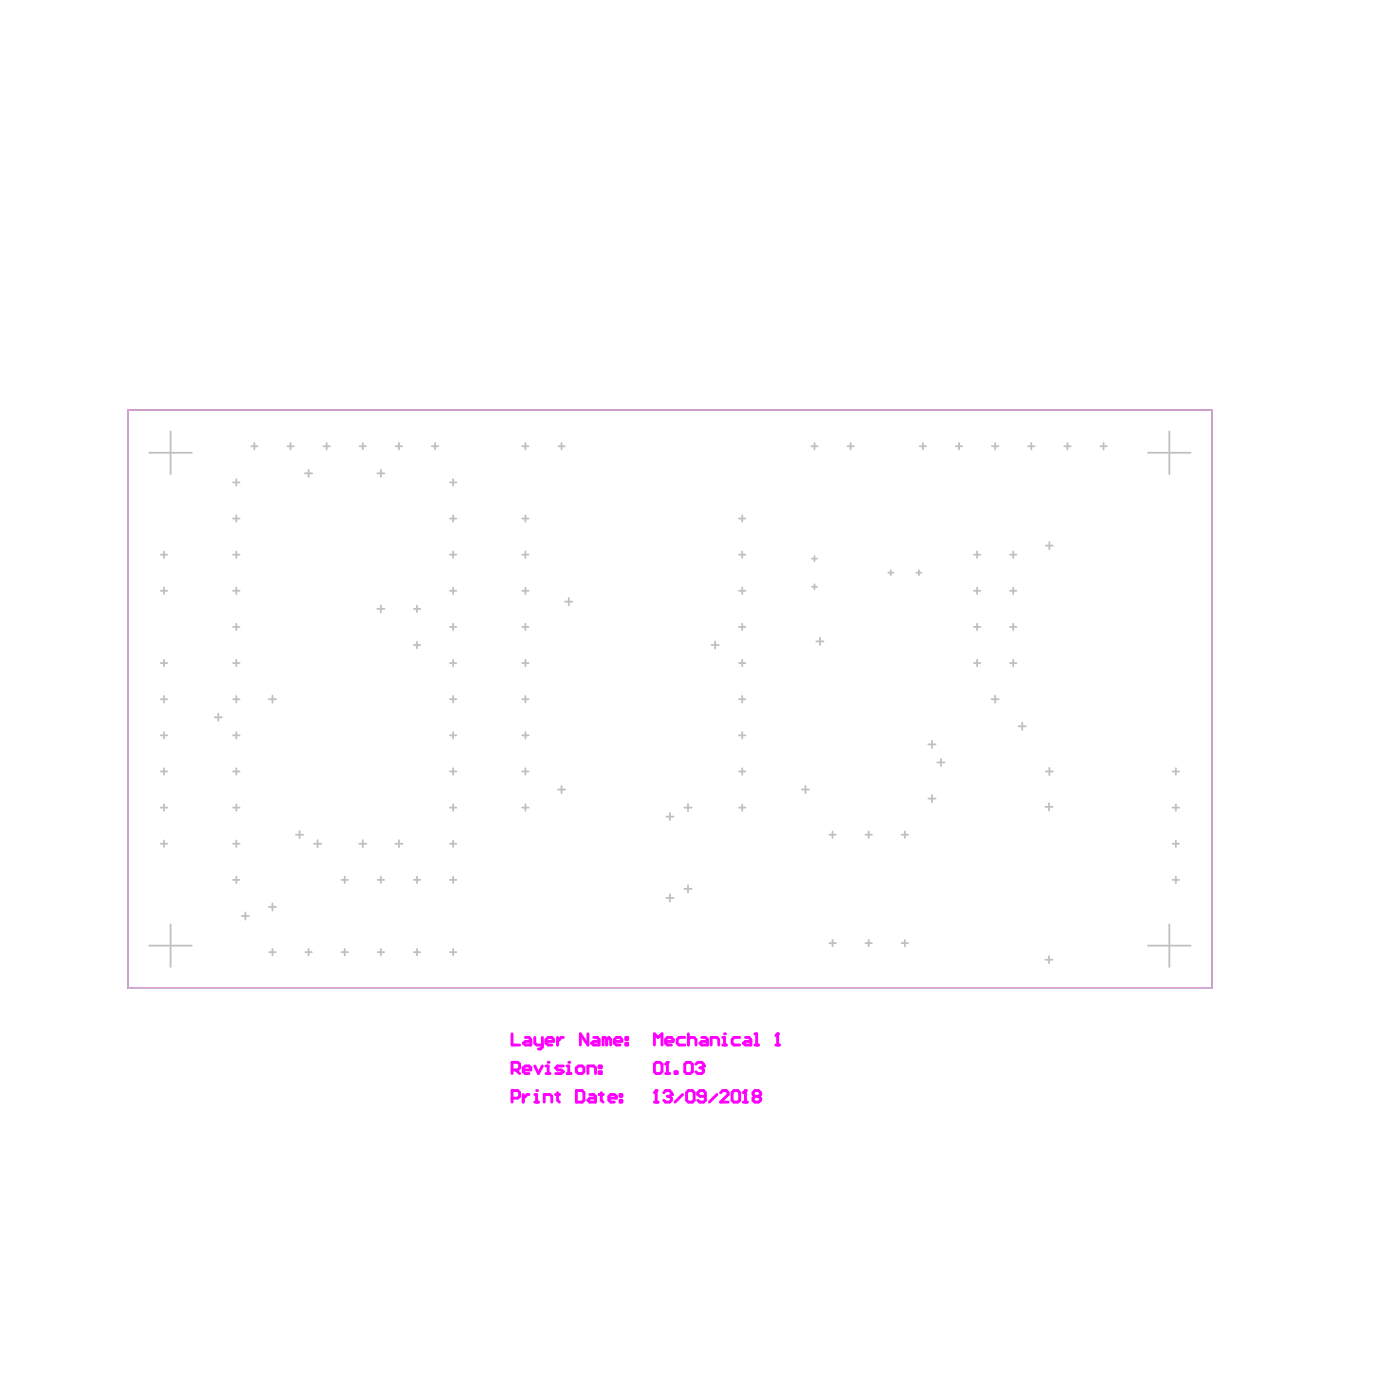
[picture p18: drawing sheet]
<svg xmlns="http://www.w3.org/2000/svg" width="96mm" height="96mm" viewBox="0 0 96 96" stroke-linecap="round" stroke-linejoin="round" font-family="sans-serif">
<path d="M8.8 28.1h74.3v39.6h-74.3z" fill="none" stroke="#c0c0c0" stroke-width=".07"/>
<path d="M8.8 28.1h74.3v39.6h-74.3z" fill="none" stroke="#f0f" stroke-width=".1"/>
<g fill="none" stroke="#f0f" stroke-width=".2">
<path d="M35.1 73.3h.4l.1-.1v-.3l-.1-.1h-.4v.8M35.1 70.9v.7h.5M35.1 75.3h.4l.1-.2v-.2l-.1-.2h-.4v.8M35.3 73.3l.3 .3M35.9 73.3h.5v-.1l-.1-.1h-.3l-.1 .1v.3l.1 .1h.3M35.9 75v.5M36 71.1h.3l.1 .2v.3h-.4l-.1-.1 .1-.1h.4M36.3 75h-.2l-.2 .3M36.7 75h.1v.5M36.7 75.5h.2M36.7 73.1l.2 .5 .3-.5M36.7 71.1v.4l.1 .1h.4"/>
<path d="M36.8 74.7h.1M37.2 71.1v.7l-.1 .1h-.2M37.3 75.5v-.5h.4l.1 .1v.4M37.4 73.6h.3M37.4 73.1h.2v.5M37.4 71.4h.5l-.1-.3h-.2l-.2 .2v.2l.2 .1h.2M37.6 72.8h.1M38.1 75h.2M38.2 71.1v.5M38.2 74.9v.5l.1 .1M38.6 73.1h-.4l-.1 .1 .1 .1h.3l.1 .2-.1 .1h-.4M38.6 71.1h-.1l-.3 .3"/>
<path d="M38.9 73.6h.2M38.9 73.1h.1v.5M39 72.8h.1M39.5 73.2l.2-.1h.2l.1 .1v.3l-.1 .1h-.2l-.2-.1zM39.5 74.7h.4l.1 .2v.5l-.1 .1h-.4zM40.3 73.6v-.5h.4l.1 .1v.4M40.3 70.9v.7l-.5-.7v.7M40.4 75h.3l.1 .1v.4h-.4l-.1-.1 .1-.1h.4M40.7 71.1h.2l.2 .2v.3h-.4l-.2-.1 .2-.1h.4M41.1 73.5h.1v.1h-.1zM41.1 73.1h.1v.1h-.1zM41.1 75h.2"/>
<path d="M41.2 74.9v.5l.1 .1M41.6 71.3l-.1-.2h-.2v.5M41.6 71.3v.3M41.6 71.3l.1-.2 .2 .2v.3M41.7 75.3h.6v-.2l-.2-.1h-.2l-.2 .1v.3l.2 .1h.2M42.1 71.4h.5l-.1-.3h-.2l-.2 .2v.2l.2 .1h.2M42.5 75h.1v.1h-.1zM42.5 75.4h.1v.1h-.1zM42.9 71.5h.1v.1h-.1zM42.9 71.1h.1v.2h-.1zM44.9 71.6v-.7l.2 .2 .3-.2v.7M44.9 75.5h.2"/>
<path d="M45 74.7h.1M45 72.8h.2l.2 .1v.6l-.2 .1h-.2l-.1-.1v-.6zM45 74.7v.8M45 74.7l-.1 .2M45.5 74.9l.1-.2h.3l.1 .3M45.6 73.6h.3M45.6 71.4h.5l-.1-.3h-.3l-.1 .2v.2l.1 .1h.3M45.7 72.8h.1M45.7 72.8v.8M45.7 72.8l-.1 .1M45.7 75.1h.2M45.9 75.1l.1 .2v.1l-.1 .1h-.3l-.1-.1"/>
<path d="M46 75h.1M46 75l-.1 .1M46.3 73.5h.1v.1h-.1zM46.8 75l-.5 .5M46.9 71.1h-.4l-.1 .2v.2l.1 .1h.4M47.1 72.8h.2l.2 .1v.6l-.2 .1h-.2l-.2-.1v-.6zM47.2 74.7h.3l.1 .2v.5l-.1 .1h-.3l-.1-.1v-.5zM47.2 71.3l.1-.2h.3l.1 .2v.3M47.2 70.9v.7M47.7 72.9l.1-.1h.3l.1 .3M48 73.2h.1M48.1 73.2l.1 .1-.1 .3h-.3l-.1-.1"/>
<path d="M48.1 71.1h.2l.2 .2v.3h-.4l-.1-.1 .1-.1h.4M48.2 73.1h.1M48.2 73.1l-.1 .1M48.3 75.1h-.3l-.2-.1 .2-.3h.2l.1 .2v.5l-.1 .1h-.2l-.2-.1M48.7 71.6v-.5h.4l.2 .2v.3M49.1 75l-.5 .5M49.4 74.9l.1-.2h.3l.1 .2v.1l-.5 .5h.5M49.5 71.6h.3M49.5 71.1h.2v.5M49.7 70.9h.1M50.3 74.7h.3l.1 .2v.5l-.1 .1h-.3l-.1-.1v-.5zM50.7 71.1h-.4l-.1 .2v.2l.1 .1h.4"/>
<path d="M50.9 75.5h.3M51.1 74.7h.1M51.1 71.1h.2l.2 .2v.3h-.4l-.2-.1 .2-.1h.4M51.1 74.7v.8M51.1 74.7l-.2 .2M51.7 75.1l-.1-.1 .1-.3h.3l.1 .2v.1l-.1 .1M51.7 75.1l-.1 .2v.1l.1 .1h.3l.1-.1v-.1l-.1-.2M51.7 75.1h.3M51.7 71.6h.3M51.7 70.9h.2v.7M53.2 71.6h.2M53.3 70.9h.1"/>
<path d="M53.3 70.9l-.1 .1M53.3 70.9v.7"/>
</g>
<g fill="none" stroke="#c0c0c0" stroke-width=".12">
<path d="M10.2 31h3M11 38h.5M11.2 37.8v.4M11.7 29.6v2.9M16 38h.4M16 33.1h.4M16 35.5h.4M16.2 32.8v.5M16.2 35.3v.5M16.2 37.8v.4M17.2 30.6h.5M17.4 30.4v.4"/>
<path d="M19.7 30.6h.4M19.9 30.4v.4M20.9 32.4h.5M21.2 32.2v.5M22.2 30.6h.4M22.4 30.4v.4M24.6 30.6h.5M24.9 30.4v.4M25.9 32.4h.5M26.1 32.2v.5M27.1 30.6h.5M27.3 30.4v.4"/>
<path d="M29.6 30.6h.4M29.8 30.4v.4M30.8 38h.5M30.8 33.1h.5M30.8 35.5h.5M31.1 32.8v.5M31.1 35.3v.5M31.1 37.8v.4M35.8 30.6h.4M35.8 38h.4M35.8 35.5h.4M36 30.4v.4"/>
<path d="M36 35.3v.5M36 37.8v.4M38.3 30.6h.4M38.5 30.4v.4M50.6 38h.5M50.6 35.5h.5M50.9 35.3v.5M50.9 37.8v.4M55.6 30.6h.4M55.7 38.3h.3M55.8 30.4v.4M55.8 38.1v.4"/>
<path d="M58.1 30.6h.4M58.3 30.4v.4M60.9 39.3h.3M61.1 39.1v.3M62.8 39.3h.4M63 39.1v.3M63 30.6h.5M63.3 30.4v.4M65.5 30.6h.5M65.7 30.4v.4M66.7 38h.5M67 37.8v.4"/>
<path d="M68 30.6h.4M68.2 30.4v.4M69.2 38h.5M69.4 37.8v.4M70.5 30.6h.4M70.7 30.4v.4M71.7 37.4h.5M71.9 37.1v.5M72.9 30.6h.5M73.2 30.4v.4M75.4 30.6h.5M75.6 30.4v.4"/>
<path d="M78.7 31h2.9M80.1 29.6v2.9M11 52.9h.5M11 55.4h.5M11 47.9h.5M11 57.8h.5M11 50.4h.5M11 45.4h.5M11 40.5h.5M11.2 40.3v.4M11.2 45.2v.5M11.2 47.7v.4"/>
<path d="M11.2 50.2v.4M11.2 52.7v.4M11.2 55.1v.5M11.2 57.6v.5M14.7 49.2h.5M15 48.9v.5M16 52.9h.4M16 55.4h.4M16 47.9h.4M16 57.8h.4M16 50.4h.4M16 45.4h.4"/>
<path d="M16 43h.4M16 40.5h.4M16.2 40.3v.4M16.2 42.7v.5M16.2 45.2v.5M16.2 47.7v.4M16.2 50.2v.4M16.2 52.7v.4M16.2 55.1v.5M16.2 57.6v.5M18.4 47.9h.5M18.7 47.7v.5"/>
<path d="M20.3 57.2h.5M20.5 57v.5M21.5 57.8h.5M21.8 57.6v.5M24.6 57.8h.5M24.9 57.6v.5M25.9 41.7h.5M26.1 41.5v.5M27.1 57.8h.5M27.3 57.6v.5M28.4 44.2h.4M28.4 41.7h.4"/>
<path d="M28.6 41.5v.5M28.6 44v.4M30.8 52.9h.5M30.8 55.4h.5M30.8 47.9h.5M30.8 57.8h.5M30.8 50.4h.5M30.8 45.4h.5M30.8 43h.5M30.8 40.5h.5M31.1 40.3v.4M31.1 42.7v.5"/>
<path d="M31.1 45.2v.5M31.1 47.7v.4M31.1 50.2v.4M31.1 52.7v.4M31.1 55.1v.5M31.1 57.6v.5M35.8 52.9h.4M35.8 55.4h.4M35.8 47.9h.4M35.8 50.4h.4M35.8 45.4h.4M35.8 43h.4"/>
<path d="M35.8 40.5h.4M36 40.3v.4M36 42.7v.5M36 45.2v.5M36 47.7v.4M36 50.2v.4M36 52.7v.4M36 55.1v.5M38.2 54.1h.5M38.5 53.9v.5M38.7 41.2h.5M39 41v.5"/>
<path d="M45.7 56h.5M45.9 55.7v.5M46.9 55.4h.5M47.2 55.1v.5M48.8 44.2h.5M49 44v.5M50.6 52.9h.5M50.6 55.4h.5M50.6 47.9h.5M50.6 50.4h.5M50.6 45.4h.5M50.6 43h.5"/>
<path d="M50.6 40.5h.5M50.9 40.3v.4M50.9 42.7v.5M50.9 45.2v.5M50.9 47.7v.4M50.9 50.2v.4M50.9 52.7v.4M50.9 55.1v.5M55 54.1h.5M55.2 53.9v.5M55.7 40.2h.3M55.8 40v.4"/>
<path d="M55.9 44h.5M56.2 43.7v.5M56.8 57.2h.5M57.1 57v.4M59.3 57.2h.5M59.5 57v.4M61.8 57.2h.4M62 57v.4M63.6 54.7h.5M63.6 51h.5M63.9 50.8v.5M63.9 54.5v.5"/>
<path d="M64.2 52.3h.5M64.5 52v.5M66.7 45.4h.5M66.7 43h.5M66.7 40.5h.5M67 40.3v.4M67 42.7v.5M67 45.2v.5M68 47.9h.5M68.2 47.7v.5M69.2 45.4h.5M69.2 43h.5"/>
<path d="M69.2 40.5h.5M69.4 40.3v.4M69.4 42.7v.5M69.4 45.2v.5M69.8 49.8h.5M70.1 49.5v.5M71.7 55.3h.4M71.7 52.9h.5M71.9 55.1v.5M71.9 52.6v.5M80.4 52.9h.4M80.4 55.4h.4"/>
<path d="M80.4 57.8h.4M80.6 52.7v.4M80.6 55.1v.5M80.6 57.6v.5M10.2 64.8h3M11.7 63.4v2.9M16 60.3h.4M16.2 60.1v.4M16.6 62.8h.5M16.8 62.5v.5M18.4 62.2h.5M18.5 65.3h.4"/>
<path d="M18.7 61.9v.5M18.7 65v.5M20.9 65.3h.5M21.2 65v.5M23.4 65.3h.5M23.4 60.3h.5M23.6 60.1v.4M23.6 65v.5M25.9 65.3h.4M25.9 60.3h.4M26.1 60.1v.4M26.1 65v.5"/>
<path d="M28.4 65.3h.4M28.4 60.3h.4M28.6 60.1v.4M28.6 65v.5M30.8 65.3h.5M30.8 60.3h.5M31.1 60.1v.4M31.1 65v.5M45.7 61.5h.5M45.9 61.3v.5M46.9 60.9h.5M47.2 60.7v.5"/>
<path d="M56.8 64.6h.5M57.1 64.4v.5M59.3 64.6h.5M59.5 64.4v.5M61.8 64.6h.4M62 64.4v.5M71.7 65.8h.4M71.9 65.5v.5M78.7 64.8h2.9M80.1 63.4v2.9M80.4 60.3h.4M80.6 60.1v.4"/>
</g>
</svg>
